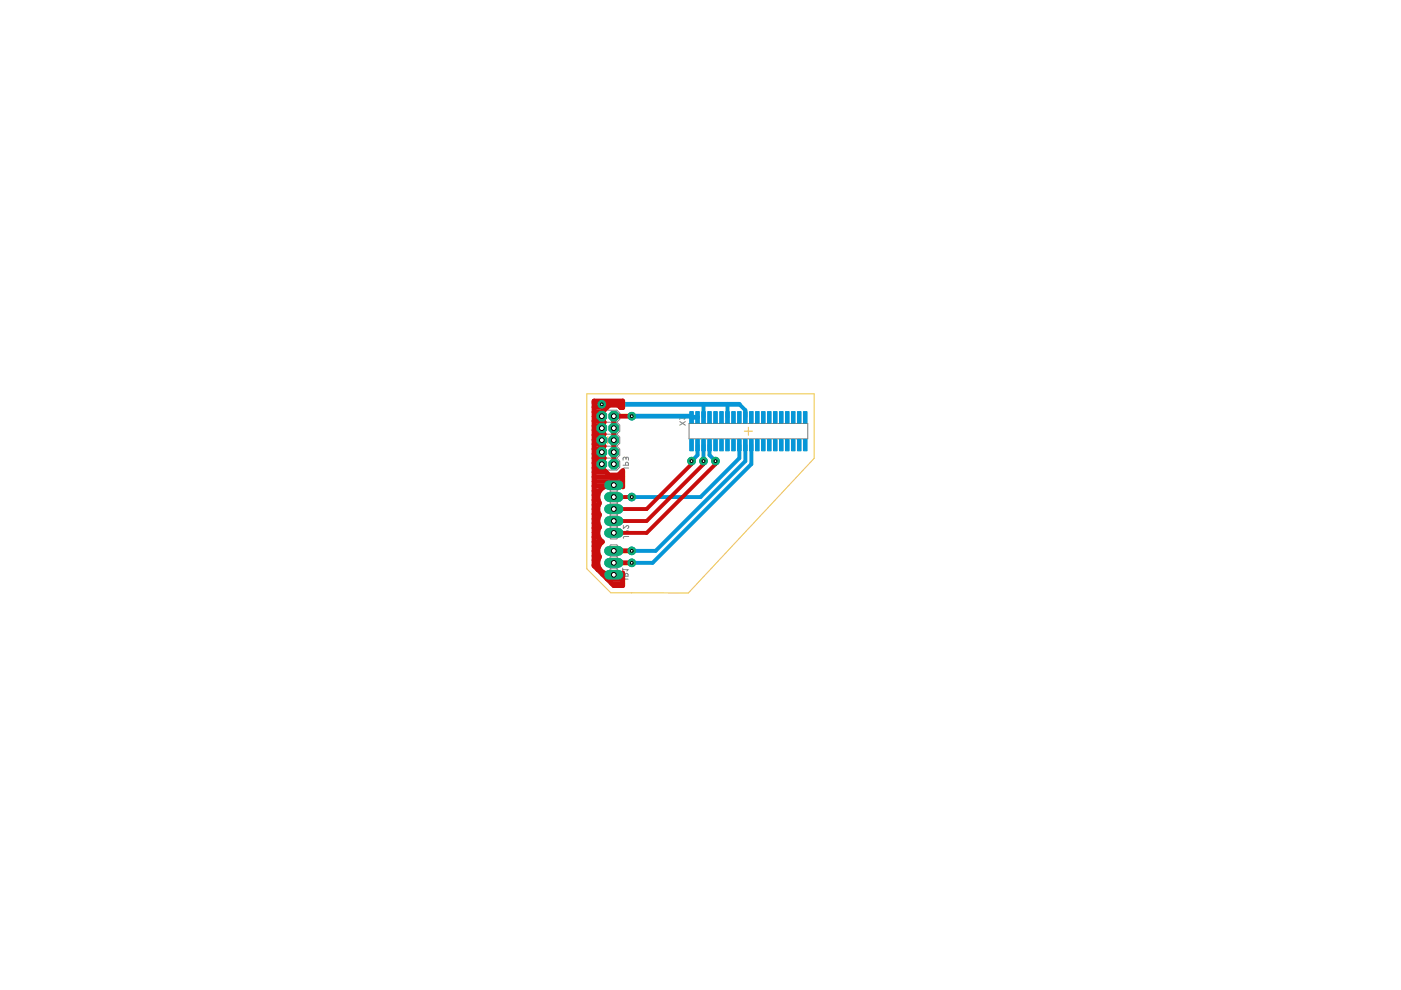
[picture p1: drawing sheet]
<svg xmlns="http://www.w3.org/2000/svg" width="297mm" height="210mm" viewBox="0 0 297 210" stroke-linecap="round" stroke-linejoin="round" font-family="sans-serif">
<path d="M128.1 93.3h1.5M128.9 92.6v1.5M157.8 91.4h1.7M158.7 90.6v1.7M129.5 107.9h1.3M129.5 119.3h1.2M130.1 107.3v1.3M130.1 118.7v1.2" fill="none" stroke="#afd134" stroke-width=".21"/>
<g fill="none" stroke="#808080" stroke-width=".21">
<path d="M127 89.5l-.7-.6v-1.3l.7-.6h3.8l.6 .6v1.3l-.6 .6M127 97.1l-.7 .7v1.2l.7 .7h3.8l.6-.7v-1.2l-.6-.7M127 94.6l-.7 .6v1.3l.7 .6M127 92.1l-.7 .6v1.3l.7 .6M127 89.5l-.7 .6v1.3l.7 .7M127 97.1h3.8M127 94.6h3.8M127 92.1h3.8M127 89.5h3.8M130.8 89.5l.6 .6v1.3l-.6 .7M130.8 92.1l.6 .6v1.3l-.6 .6M130.8 94.6l.6 .6v1.3l-.6 .6"/>
<path d="M132.1 98.6h1.1l-.1-.5h-.4l-.1 .5M132.7 97.2l-.1-.2-.3-.1-.2 .2v.5M132.7 97.4l.1-.4 .2-.1 .2 .1v.6M133.2 99.2l-1 .1-.1 .3M144.1 89.4l1.2 .7M144.1 88.6h1.2l-.3 .3M144.1 88.3v.6M145.3 89.4l-1.2 .7M146.1 89.8h25.2v3.2h-25.2zM129.5 104.1l-.6-.6v-1.3l.6-.6h1.3l.6 .6v1.3l-.6 .6M129.5 111.7l-.6 .7v1.2l.6 .7h1.3l.6-.7v-1.2l-.6-.7M129.5 118.1l-.6-.7v-1.2l.6-.7h1.3l.6 .7v1.2l-.6 .7"/>
<path d="M129.5 118.1h1.3M129.5 118.1l-.6 .6v1.3l.6 .6M129.5 104.1l-.6 .7v1.2l.6 .7M129.5 106.7l-.6 .6v1.3l.6 .6M129.5 109.2l-.6 .6v1.3l.6 .6M129.5 111.7h1.3M129.5 109.2h1.3M129.5 104.1h1.3M129.5 106.7h1.3M130.8 104.1l.6 .7v1.2l-.6 .7M130.8 106.7l.6 .6v1.3l-.6 .6M130.8 109.2l.6 .6v1.3l-.6 .6"/>
<path d="M130.8 118.1l.6 .6v1.3l-.6 .6M132.2 113.2h1.1l-.1-.6h-.4l-.1 .6M132.2 111.4v.7l.6-.6a.31 .31 0 0 1 .5 .1 .31 .31 0 0 1-.2 .5M133.3 113.7l-1 .1-.1 .3M129.5 120.6l-.6 .6v1.3l.6 .6h1.3l.6-.6v-1.3l-.6-.6M129.5 120.6h1.3M132 122.2h1.2l-.1-.5-.2-.1h-.2l-.2 .6M132 120.5v.6M132 120.8h1.2l-.3 .3M133.2 122.8h-1l-.2 .4"/>
</g>
<g fill="#808080" stroke="#808080" stroke-width=".21">
<path d="M129.9 119.1h.5v.5h-.5z"/>
<path d="M129.9 121.6h.5v.5h-.5z"/>
<path d="M129.9 116.5h.5v.6h-.5z"/>
<path d="M127.3 98.1h.5v.6h-.5z"/>
<path d="M129.9 98.1h.5v.6h-.5z"/>
<path d="M129.9 95.6h.5v.5h-.5z"/>
<path d="M127.3 95.6h.5v.5h-.5z"/>
<path d="M129.9 93.1h.5v.5h-.5z"/>
<path d="M127.3 93.1h.5v.5h-.5z"/>
<path d="M129.9 90.5h.5v.5h-.5z"/>
<path d="M127.3 90.5h.5v.5h-.5z"/>
<path d="M129.9 88h.5v.5h-.5z"/>
<path d="M127.3 88h.5v.5h-.5z"/>
<path d="M146.4 93.2h.4v1h-.4z"/>
<path d="M146.4 88.7h.4v1h-.4z"/>
<path d="M147.7 93.2h.4v1h-.4z"/>
<path d="M147.7 88.7h.4v1h-.4z"/>
<path d="M149 93.2h.4v1h-.4z"/>
<path d="M149 88.7h.4v1h-.4z"/>
<path d="M150.2 93.2h.4v1h-.4z"/>
<path d="M150.2 88.7h.4v1h-.4z"/>
<path d="M151.5 93.2h.4v1h-.4z"/>
<path d="M151.5 88.7h.4v1h-.4z"/>
<path d="M152.8 93.2h.4v1h-.4z"/>
<path d="M152.8 88.7h.4v1h-.4z"/>
<path d="M154.1 93.2h.3v1h-.3z"/>
<path d="M154.1 88.7h.3v1h-.3z"/>
<path d="M155.3 93.2h.4v1h-.4z"/>
<path d="M155.3 88.7h.4v1h-.4z"/>
<path d="M156.6 93.2h.4v1h-.4z"/>
<path d="M156.6 88.7h.4v1h-.4z"/>
<path d="M157.8 93.2h.4v1h-.4z"/>
<path d="M157.8 88.7h.4v1h-.4z"/>
<path d="M159.1 93.2h.4v1h-.4z"/>
<path d="M159.1 88.7h.4v1h-.4z"/>
<path d="M160.4 93.2h.4v1h-.4z"/>
<path d="M160.4 88.7h.4v1h-.4z"/>
<path d="M161.6 93.2h.4v1h-.4z"/>
<path d="M161.6 88.7h.4v1h-.4z"/>
<path d="M162.9 93.2h.4v1h-.4z"/>
<path d="M162.9 88.7h.4v1h-.4z"/>
<path d="M164.2 93.2h.4v1h-.4z"/>
<path d="M164.2 88.7h.4v1h-.4z"/>
<path d="M165.5 93.2h.3v1h-.3z"/>
<path d="M165.5 88.7h.3v1h-.3z"/>
<path d="M166.7 93.2h.4v1h-.4z"/>
<path d="M166.7 88.7h.4v1h-.4z"/>
<path d="M168 93.2h.4v1h-.4z"/>
<path d="M168 88.7h.4v1h-.4z"/>
<path d="M169.3 93.2h.4v1h-.4z"/>
<path d="M169.3 88.7h.4v1h-.4z"/>
<path d="M170.5 93.2h.4v1h-.4z"/>
<path d="M170.5 88.7h.4v1h-.4z"/>
<path d="M129.9 110.2h.5v.5h-.5z"/>
<path d="M129.9 107.7h.5v.5h-.5z"/>
<path d="M129.9 105.1h.5v.5h-.5z"/>
<path d="M129.9 102.6h.5v.5h-.5z"/>
<path d="M129.9 112.7h.5v.5h-.5z"/>
</g>
<g fill="#0696d7" stroke="#0696d7" stroke-width=".21">
<path d="M146.2 87.3h.8v2.4h-.8z"/>
<path d="M146.2 93.2h.8v2.4h-.8z"/>
<path d="M147.5 87.3h.8v2.4h-.8z"/>
<path d="M147.5 93.2h.8v2.4h-.8z"/>
<path d="M148.8 87.3h.7v2.4h-.7z"/>
<path d="M148.8 93.2h.7v2.4h-.7z"/>
<path d="M150.1 87.3h.7v2.4h-.7z"/>
<path d="M150.1 93.2h.7v2.4h-.7z"/>
<path d="M151.3 87.3h.8v2.4h-.8z"/>
<path d="M151.3 93.2h.8v2.4h-.8z"/>
<path d="M152.6 87.3h.8v2.4h-.8z"/>
<path d="M152.6 93.2h.8v2.4h-.8z"/>
<path d="M153.9 87.3h.7v2.4h-.7z"/>
<path d="M153.9 93.2h.7v2.4h-.7z"/>
<path d="M155.1 87.3h.8v2.4h-.8z"/>
<path d="M155.1 93.2h.8v2.4h-.8z"/>
<path d="M156.4 87.3h.7v2.4h-.7z"/>
<path d="M156.4 93.2h.7v2.4h-.7z"/>
<path d="M157.6 87.3h.8v2.4h-.8z"/>
<path d="M157.6 93.2h.8v2.4h-.8z"/>
<path d="M158.9 87.3h.8v2.4h-.8z"/>
<path d="M158.9 93.2h.8v2.4h-.8z"/>
<path d="M160.2 87.3h.8v2.4h-.8z"/>
<path d="M160.2 93.2h.8v2.4h-.8z"/>
<path d="M161.5 87.3h.7v2.4h-.7z"/>
<path d="M161.5 93.2h.7v2.4h-.7z"/>
<path d="M162.7 87.3h.8v2.4h-.8z"/>
<path d="M162.7 93.2h.8v2.4h-.8z"/>
<path d="M164 87.3h.8v2.4h-.8z"/>
<path d="M164 93.2h.8v2.4h-.8z"/>
<path d="M165.3 87.3h.7v2.4h-.7z"/>
<path d="M165.3 93.2h.7v2.4h-.7z"/>
<path d="M166.5 87.3h.8v2.4h-.8z"/>
<path d="M166.5 93.2h.8v2.4h-.8z"/>
<path d="M167.8 87.3h.8v2.4h-.8z"/>
<path d="M167.8 93.2h.8v2.4h-.8z"/>
<path d="M169.1 87.3h.7v2.4h-.7z"/>
<path d="M169.1 93.2h.7v2.4h-.7z"/>
<path d="M170.3 87.3h.8v2.4h-.8z"/>
<path d="M170.3 93.2h.8v2.4h-.8z"/>
</g>
<path d="M127.6 85.7h29.2M133.9 88.2h12.5l.2 .3h1.3" fill="none" stroke="#0696d7" stroke-width="1"/>
<path d="M147.9 94.4v2.1l-1.3 1.3M149.2 85.7v2.8M149.2 94.4v3.4M150.4 94.4v2.1l1.3 1.3M154.2 85.7v2.8M156.8 85.7l1.2 1.3v1.5M156.8 94.4v2.7l-8.3 8.3h-14.6M158 94.4v3.4l-19 19h-5.1M159.3 94.4v4l-20.9 20.9h-4.5" fill="none" stroke="#0696d7" stroke-width=".83"/>
<path d="M129.1 121.9h2" fill="none" stroke="#0dab76" stroke-width="2"/>
<circle cx="130.1" cy="121.9" r=".51" fill="#fff" stroke="#000" stroke-width=".21"/>
<path d="M129.1 119.3h2" fill="none" stroke="#0dab76" stroke-width="2"/>
<circle cx="130.1" cy="119.3" r=".51" fill="#fff" stroke="#000" stroke-width=".21"/>
<path d="M129.1 116.8h2" fill="none" stroke="#0dab76" stroke-width="2"/>
<circle cx="130.1" cy="116.8" r=".51" fill="#fff" stroke="#000" stroke-width=".21"/>
<circle cx="127.6" cy="98.4" r="1.1" fill="#0dab76" stroke="#0dab76" stroke-width=".21"/>
<circle cx="127.6" cy="98.4" r=".51" fill="#fff" stroke="#000" stroke-width=".21"/>
<circle cx="130.1" cy="98.4" r="1.1" fill="#0dab76" stroke="#0dab76" stroke-width=".21"/>
<circle cx="130.1" cy="98.4" r=".51" fill="#fff" stroke="#000" stroke-width=".21"/>
<circle cx="127.6" cy="95.9" r="1.1" fill="#0dab76" stroke="#0dab76" stroke-width=".21"/>
<circle cx="127.6" cy="95.9" r=".51" fill="#fff" stroke="#000" stroke-width=".21"/>
<circle cx="130.1" cy="95.9" r="1.1" fill="#0dab76" stroke="#0dab76" stroke-width=".21"/>
<circle cx="130.1" cy="95.9" r=".51" fill="#fff" stroke="#000" stroke-width=".21"/>
<circle cx="127.6" cy="93.3" r="1.1" fill="#0dab76" stroke="#0dab76" stroke-width=".21"/>
<circle cx="127.6" cy="93.3" r=".51" fill="#fff" stroke="#000" stroke-width=".21"/>
<circle cx="130.1" cy="93.3" r="1.1" fill="#0dab76" stroke="#0dab76" stroke-width=".21"/>
<circle cx="130.1" cy="93.3" r=".51" fill="#fff" stroke="#000" stroke-width=".21"/>
<circle cx="127.6" cy="90.8" r="1.1" fill="#0dab76" stroke="#0dab76" stroke-width=".21"/>
<circle cx="127.6" cy="90.8" r=".51" fill="#fff" stroke="#000" stroke-width=".21"/>
<circle cx="130.1" cy="90.8" r="1.1" fill="#0dab76" stroke="#0dab76" stroke-width=".21"/>
<circle cx="130.1" cy="90.8" r=".51" fill="#fff" stroke="#000" stroke-width=".21"/>
<circle cx="127.6" cy="88.2" r="1.1" fill="#0dab76" stroke="#0dab76" stroke-width=".21"/>
<circle cx="127.6" cy="88.2" r=".51" fill="#fff" stroke="#000" stroke-width=".21"/>
<circle cx="130.1" cy="88.2" r="1.1" fill="#0dab76" stroke="#0dab76" stroke-width=".21"/>
<circle cx="130.1" cy="88.2" r=".51" fill="#fff" stroke="#000" stroke-width=".21"/>
<path d="M129.1 102.8h2" fill="none" stroke="#0dab76" stroke-width="2"/>
<circle cx="130.1" cy="102.8" r=".51" fill="#fff" stroke="#000" stroke-width=".21"/>
<path d="M129.1 105.4h2" fill="none" stroke="#0dab76" stroke-width="2"/>
<circle cx="130.1" cy="105.4" r=".51" fill="#fff" stroke="#000" stroke-width=".21"/>
<path d="M129.1 107.9h2" fill="none" stroke="#0dab76" stroke-width="2"/>
<circle cx="130.1" cy="107.9" r=".51" fill="#fff" stroke="#000" stroke-width=".21"/>
<path d="M129.1 110.5h2" fill="none" stroke="#0dab76" stroke-width="2"/>
<circle cx="130.1" cy="110.5" r=".51" fill="#fff" stroke="#000" stroke-width=".21"/>
<path d="M129.1 113h2" fill="none" stroke="#0dab76" stroke-width="2"/>
<circle cx="130.1" cy="113" r=".51" fill="#fff" stroke="#000" stroke-width=".21"/>
<circle cx="133.9" cy="88.2" r=".8" fill="#0dab76" stroke="#0dab76" stroke-width=".21"/>
<circle cx="133.9" cy="88.2" r=".3" fill="#fff" stroke="#000" stroke-width=".21"/>
<circle cx="127.6" cy="85.7" r=".8" fill="#0dab76" stroke="#0dab76" stroke-width=".21"/>
<circle cx="127.6" cy="85.7" r=".3" fill="#fff" stroke="#000" stroke-width=".21"/>
<circle cx="133.9" cy="105.4" r=".8" fill="#0dab76" stroke="#0dab76" stroke-width=".21"/>
<circle cx="133.9" cy="105.4" r=".3" fill="#fff" stroke="#000" stroke-width=".21"/>
<circle cx="133.9" cy="116.8" r=".8" fill="#0dab76" stroke="#0dab76" stroke-width=".21"/>
<circle cx="133.9" cy="116.8" r=".3" fill="#fff" stroke="#000" stroke-width=".21"/>
<circle cx="133.9" cy="119.3" r=".8" fill="#0dab76" stroke="#0dab76" stroke-width=".21"/>
<circle cx="133.9" cy="119.3" r=".3" fill="#fff" stroke="#000" stroke-width=".21"/>
<circle cx="149.2" cy="97.8" r=".8" fill="#0dab76" stroke="#0dab76" stroke-width=".21"/>
<circle cx="149.2" cy="97.8" r=".3" fill="#fff" stroke="#000" stroke-width=".21"/>
<circle cx="146.6" cy="97.8" r=".8" fill="#0dab76" stroke="#0dab76" stroke-width=".21"/>
<circle cx="146.6" cy="97.8" r=".3" fill="#fff" stroke="#000" stroke-width=".21"/>
<circle cx="151.7" cy="97.8" r=".8" fill="#0dab76" stroke="#0dab76" stroke-width=".21"/>
<circle cx="151.7" cy="97.8" r=".3" fill="#fff" stroke="#000" stroke-width=".21"/>
<g fill="none" stroke="#c90d0c" stroke-width="1">
<path d="M125.9 99.1h1.9M125.9 98.1h1.9M125.9 97.2h2.2M125.9 96.2h1.9M125.9 95.2h1.9M125.9 94.2h1.9M125.9 93.2h1.9M125.9 92.2h2M125.9 91.3h1.9M125.9 90.3h1.9M125.9 89.3h2M125.9 88.3h1.9"/>
<path d="M125.9 87.3h1.9M125.9 86.4h2.8M125.9 85.4h6.1M131.5 86.4h.5M133.9 88.2h-3.8v10.2M125.9 103.1h6.1M125.9 119.8h.9M125.9 118.8h.9M125.9 117.8h1.1M125.9 116.8h.9M125.9 115.8h1.1M125.9 114.9h1.8"/>
<path d="M125.9 113.9h1.1M125.9 112.9h.9M125.9 111.9h1.1M125.9 110.9h.9M125.9 110h.9M125.9 109h1.1M125.9 108h.9M125.9 107h1.1M125.9 106h1M125.9 105h.9M125.9 104.1h1.2M125.9 102.1h6.1"/>
<path d="M125.9 101.1h6.1M125.9 100.1h2.6M126.8 110v.9M126.8 110.9l.3 .8a2.29 2.29 0 0 0 .6 3.2 2.31 2.31 0 0 0-.6 3.2l-.3 .8v.9M128.7 103a2.38 2.38 0 0 0-1.6 3.7l-.3 .8v.9l.3 .8-.3 .8M130.1 116.8h3.8M130.1 119.3h3.8M131.6 103l.4 .2v-3.4l-.9 .9h-1.9l-1.4-1.3v-2l.3-.3-.3-.3v-1.9l.3-.3-.3-.3v-1.9l.3-.3-.3-.3v-2l.3-.3-.3-.3v-1.9l1.4-1.4h1.9l.5 .5h.4v-1.4h-6.1v35l4.2 4.2h1.9v-2.7l-.4 .2h-2.9l-.9-.4-.7-.6-.3-.9M131.7 100.1h.3M126.7 120.8h.5M127.7 121.8h4.3M128.7 122.7h3.3"/>
<path d="M129.7 123.7h2.3"/>
</g>
<path d="M146.6 97.8v.6l-9.5 9.5h-7M149.2 97.8v.6l-12.1 12.1h-7M151.7 97.8v.6l-14.6 14.6h-7M130.1 105.4h3.8" fill="none" stroke="#c90d0c" stroke-width=".83"/>
<path d="M129.1 121.9h2" fill="none" stroke="#0dab76" stroke-width="2"/>
<circle cx="130.1" cy="121.9" r=".51" fill="#fff" stroke="#000" stroke-width=".21"/>
<path d="M129.1 119.3h2" fill="none" stroke="#0dab76" stroke-width="2"/>
<circle cx="130.1" cy="119.3" r=".51" fill="#fff" stroke="#000" stroke-width=".21"/>
<path d="M129.1 116.8h2" fill="none" stroke="#0dab76" stroke-width="2"/>
<circle cx="130.1" cy="116.8" r=".51" fill="#fff" stroke="#000" stroke-width=".21"/>
<circle cx="127.6" cy="98.4" r="1.1" fill="#0dab76" stroke="#0dab76" stroke-width=".21"/>
<circle cx="127.6" cy="98.4" r=".51" fill="#fff" stroke="#000" stroke-width=".21"/>
<circle cx="130.1" cy="98.4" r="1.1" fill="#0dab76" stroke="#0dab76" stroke-width=".21"/>
<circle cx="130.1" cy="98.4" r=".51" fill="#fff" stroke="#000" stroke-width=".21"/>
<circle cx="127.6" cy="95.9" r="1.1" fill="#0dab76" stroke="#0dab76" stroke-width=".21"/>
<circle cx="127.6" cy="95.9" r=".51" fill="#fff" stroke="#000" stroke-width=".21"/>
<circle cx="130.1" cy="95.9" r="1.1" fill="#0dab76" stroke="#0dab76" stroke-width=".21"/>
<circle cx="130.1" cy="95.9" r=".51" fill="#fff" stroke="#000" stroke-width=".21"/>
<circle cx="127.6" cy="93.3" r="1.1" fill="#0dab76" stroke="#0dab76" stroke-width=".21"/>
<circle cx="127.6" cy="93.3" r=".51" fill="#fff" stroke="#000" stroke-width=".21"/>
<circle cx="130.1" cy="93.3" r="1.1" fill="#0dab76" stroke="#0dab76" stroke-width=".21"/>
<circle cx="130.1" cy="93.3" r=".51" fill="#fff" stroke="#000" stroke-width=".21"/>
<circle cx="127.6" cy="90.8" r="1.1" fill="#0dab76" stroke="#0dab76" stroke-width=".21"/>
<circle cx="127.6" cy="90.8" r=".51" fill="#fff" stroke="#000" stroke-width=".21"/>
<circle cx="130.1" cy="90.8" r="1.1" fill="#0dab76" stroke="#0dab76" stroke-width=".21"/>
<circle cx="130.1" cy="90.8" r=".51" fill="#fff" stroke="#000" stroke-width=".21"/>
<circle cx="127.6" cy="88.2" r="1.1" fill="#0dab76" stroke="#0dab76" stroke-width=".21"/>
<circle cx="127.6" cy="88.2" r=".51" fill="#fff" stroke="#000" stroke-width=".21"/>
<circle cx="130.1" cy="88.2" r="1.1" fill="#0dab76" stroke="#0dab76" stroke-width=".21"/>
<circle cx="130.1" cy="88.2" r=".51" fill="#fff" stroke="#000" stroke-width=".21"/>
<path d="M129.1 102.8h2" fill="none" stroke="#0dab76" stroke-width="2"/>
<circle cx="130.1" cy="102.8" r=".51" fill="#fff" stroke="#000" stroke-width=".21"/>
<path d="M129.1 105.4h2" fill="none" stroke="#0dab76" stroke-width="2"/>
<circle cx="130.1" cy="105.4" r=".51" fill="#fff" stroke="#000" stroke-width=".21"/>
<path d="M129.1 107.9h2" fill="none" stroke="#0dab76" stroke-width="2"/>
<circle cx="130.1" cy="107.9" r=".51" fill="#fff" stroke="#000" stroke-width=".21"/>
<path d="M129.1 110.5h2" fill="none" stroke="#0dab76" stroke-width="2"/>
<circle cx="130.1" cy="110.5" r=".51" fill="#fff" stroke="#000" stroke-width=".21"/>
<path d="M129.1 113h2" fill="none" stroke="#0dab76" stroke-width="2"/>
<circle cx="130.1" cy="113" r=".51" fill="#fff" stroke="#000" stroke-width=".21"/>
<circle cx="133.9" cy="88.2" r=".8" fill="#0dab76" stroke="#0dab76" stroke-width=".21"/>
<circle cx="133.9" cy="88.2" r=".3" fill="#fff" stroke="#000" stroke-width=".21"/>
<circle cx="127.6" cy="85.7" r=".8" fill="#0dab76" stroke="#0dab76" stroke-width=".21"/>
<circle cx="127.6" cy="85.7" r=".3" fill="#fff" stroke="#000" stroke-width=".21"/>
<circle cx="133.9" cy="105.4" r=".8" fill="#0dab76" stroke="#0dab76" stroke-width=".21"/>
<circle cx="133.9" cy="105.4" r=".3" fill="#fff" stroke="#000" stroke-width=".21"/>
<circle cx="133.9" cy="116.8" r=".8" fill="#0dab76" stroke="#0dab76" stroke-width=".21"/>
<circle cx="133.9" cy="116.8" r=".3" fill="#fff" stroke="#000" stroke-width=".21"/>
<circle cx="133.9" cy="119.3" r=".8" fill="#0dab76" stroke="#0dab76" stroke-width=".21"/>
<circle cx="133.9" cy="119.3" r=".3" fill="#fff" stroke="#000" stroke-width=".21"/>
<circle cx="149.2" cy="97.8" r=".8" fill="#0dab76" stroke="#0dab76" stroke-width=".21"/>
<circle cx="149.2" cy="97.8" r=".3" fill="#fff" stroke="#000" stroke-width=".21"/>
<circle cx="146.6" cy="97.8" r=".8" fill="#0dab76" stroke="#0dab76" stroke-width=".21"/>
<circle cx="146.6" cy="97.8" r=".3" fill="#fff" stroke="#000" stroke-width=".21"/>
<circle cx="151.7" cy="97.8" r=".8" fill="#0dab76" stroke="#0dab76" stroke-width=".21"/>
<circle cx="151.7" cy="97.8" r=".3" fill="#fff" stroke="#000" stroke-width=".21"/>
<path d="M124.4 83.5h48.2v13.7l-26.7 28.5h-16.4l-5.1-5.1z" fill="none" stroke="#eec643" stroke-width=".21"/>
</svg>
